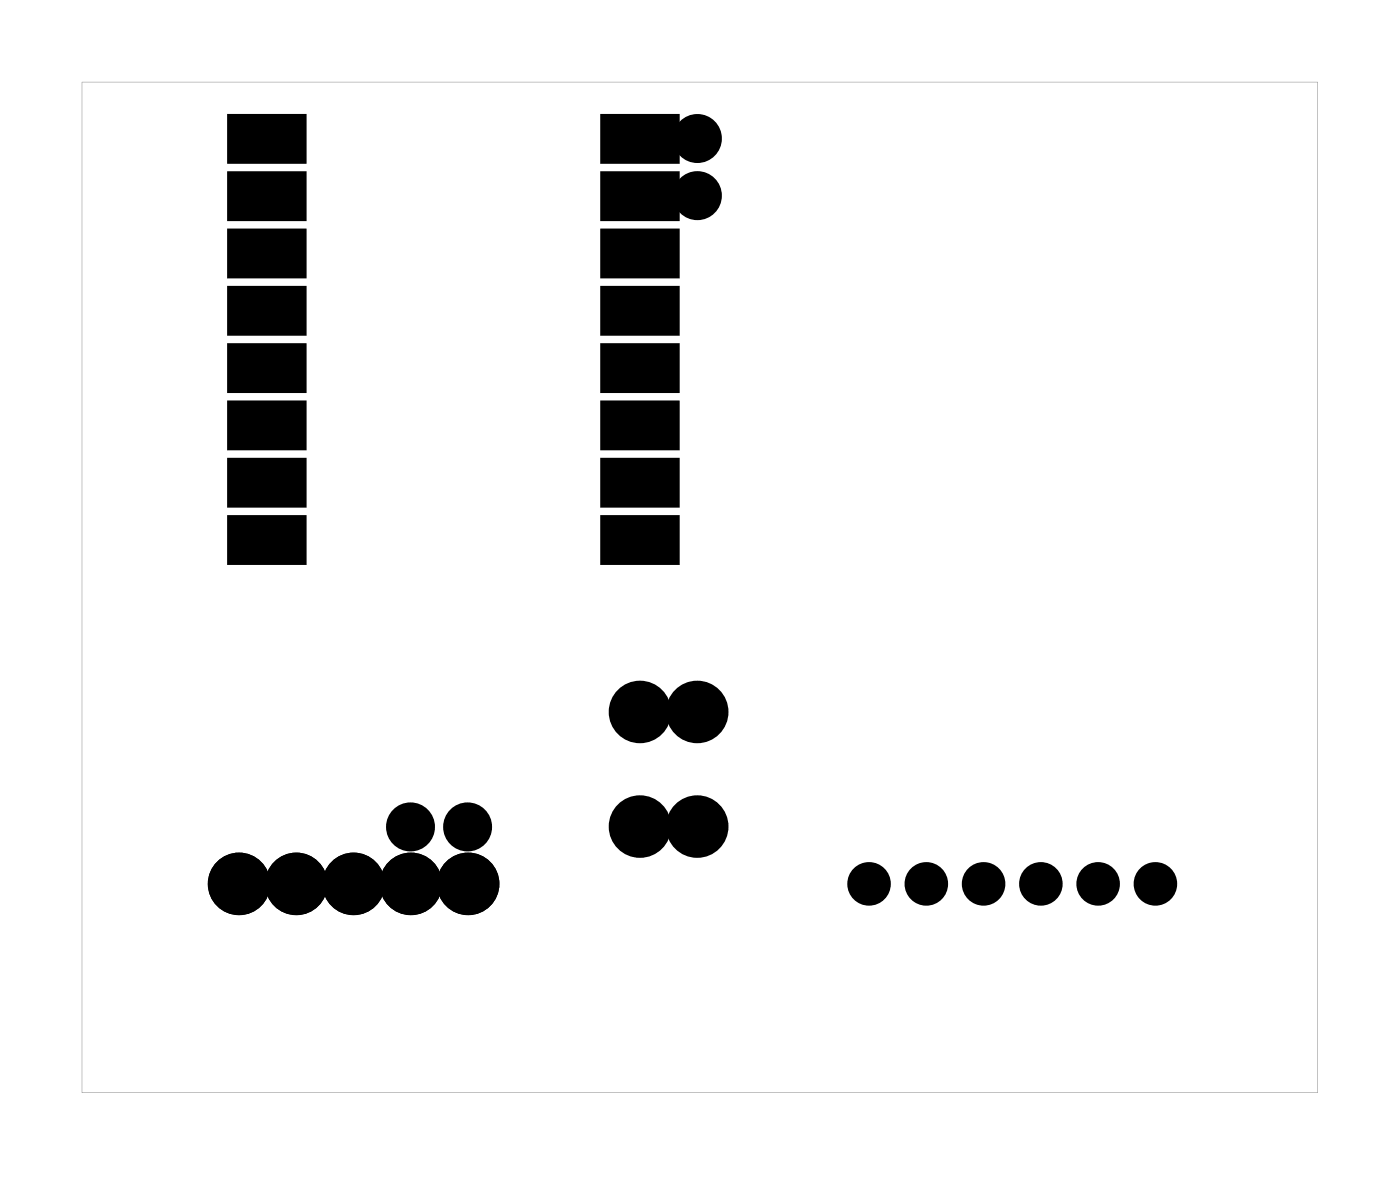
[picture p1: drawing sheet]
<svg xmlns="http://www.w3.org/2000/svg" width="62mm" height="52mm" viewBox="0 0 62 52" stroke-linecap="round" stroke-linejoin="round" font-family="sans-serif">
<g fill="#000">
<path d="M10.2 17.9h3.3v1.9h-3.3zM10.2 15.3h3.3v2h-3.3zM10.2 12.8h3.3v2h-3.3zM10.2 10.3h3.3v1.9h-3.3zM10.2 7.7h3.3v2h-3.3zM10.2 5.2h3.3v1.9h-3.3zM26.7 5.2h3.3v1.9h-3.3zM26.7 7.7h3.3v2h-3.3zM26.7 10.3h3.3v1.9h-3.3zM26.7 12.8h3.3v2h-3.3zM26.7 15.3h3.3v2h-3.3zM26.7 17.9h3.3v1.9h-3.3z"/>
<path d="M10.2 23h3.3v1.9h-3.3zM10.2 20.4h3.3v2h-3.3zM26.7 20.4h3.3v2h-3.3zM26.7 23h3.3v1.9h-3.3z"/>
<path d="M3.6 3.6h54.8v44.8h-54.8zM3.6 3.6v44.8h54.8v-44.8z"/>
<circle cx="38.5" cy="39.2" r=".62"/>
<circle cx="41.1" cy="39.2" r=".62"/>
<circle cx="43.6" cy="39.2" r=".62"/>
<circle cx="46.2" cy="39.2" r=".62"/>
<circle cx="48.7" cy="39.2" r=".62"/>
<circle cx="51.2" cy="39.2" r=".62"/>
</g>
<g fill="none" stroke="#000" stroke-width=".69" stroke-linecap="butt">
<circle cx="38.5" cy="39.2" r=".62"/>
<circle cx="41.1" cy="39.2" r=".62"/>
<circle cx="43.6" cy="39.2" r=".62"/>
<circle cx="46.2" cy="39.2" r=".62"/>
<circle cx="48.7" cy="39.2" r=".62"/>
<circle cx="51.2" cy="39.2" r=".62"/>
</g>
<g fill="#000">
<circle cx="30.9" cy="8.7" r=".7"/>
<circle cx="30.9" cy="6.1" r=".7"/>
<circle cx="10.6" cy="39.2" r="1"/>
<circle cx="13.1" cy="39.2" r="1"/>
<circle cx="15.7" cy="39.2" r="1"/>
<circle cx="18.2" cy="36.7" r=".7"/>
<circle cx="18.2" cy="39.2" r="1"/>
<circle cx="20.7" cy="36.7" r=".7"/>
<circle cx="20.8" cy="39.2" r="1"/>
<circle cx="28.4" cy="31.6" r="1"/>
<circle cx="28.4" cy="36.6" r="1"/>
<circle cx="30.9" cy="31.6" r="1"/>
<circle cx="30.9" cy="36.6" r="1"/>
</g>
<g fill="none" stroke="#000" stroke-width=".76" stroke-linecap="butt">
<circle cx="30.9" cy="6.1" r=".7"/>
<circle cx="30.9" cy="8.7" r=".7"/>
<circle cx="10.6" cy="39.2" r="1"/>
<circle cx="13.1" cy="39.2" r="1"/>
<circle cx="15.7" cy="39.2" r="1"/>
<circle cx="18.2" cy="36.7" r=".7"/>
<circle cx="18.2" cy="39.2" r="1"/>
<circle cx="20.7" cy="36.7" r=".7"/>
<circle cx="20.8" cy="39.2" r="1"/>
<circle cx="28.4" cy="36.6" r="1"/>
<circle cx="28.4" cy="31.6" r="1"/>
<circle cx="30.9" cy="36.6" r="1"/>
<circle cx="30.9" cy="31.6" r="1"/>
</g>
<g fill="none" stroke="#000" stroke-width=".25">
<path d="M10.2 17.9h3.3v1.9h-3.3zM10.2 15.3h3.3v2h-3.3zM10.2 12.8h3.3v2h-3.3zM10.2 10.3h3.3v1.9h-3.3zM10.2 7.7h3.3v2h-3.3zM10.2 5.2h3.3v1.9h-3.3zM26.7 5.2h3.3v1.9h-3.3zM26.7 7.7h3.3v2h-3.3zM26.7 10.3h3.3v1.9h-3.3zM26.7 12.8h3.3v2h-3.3zM26.7 15.3h3.3v2h-3.3zM26.7 17.9h3.3v1.9h-3.3z"/>
<path d="M10.2 23h3.3v1.9h-3.3zM10.2 20.4h3.3v2h-3.3zM26.7 20.4h3.3v2h-3.3zM26.7 23h3.3v1.9h-3.3z"/>
</g>
</svg>
